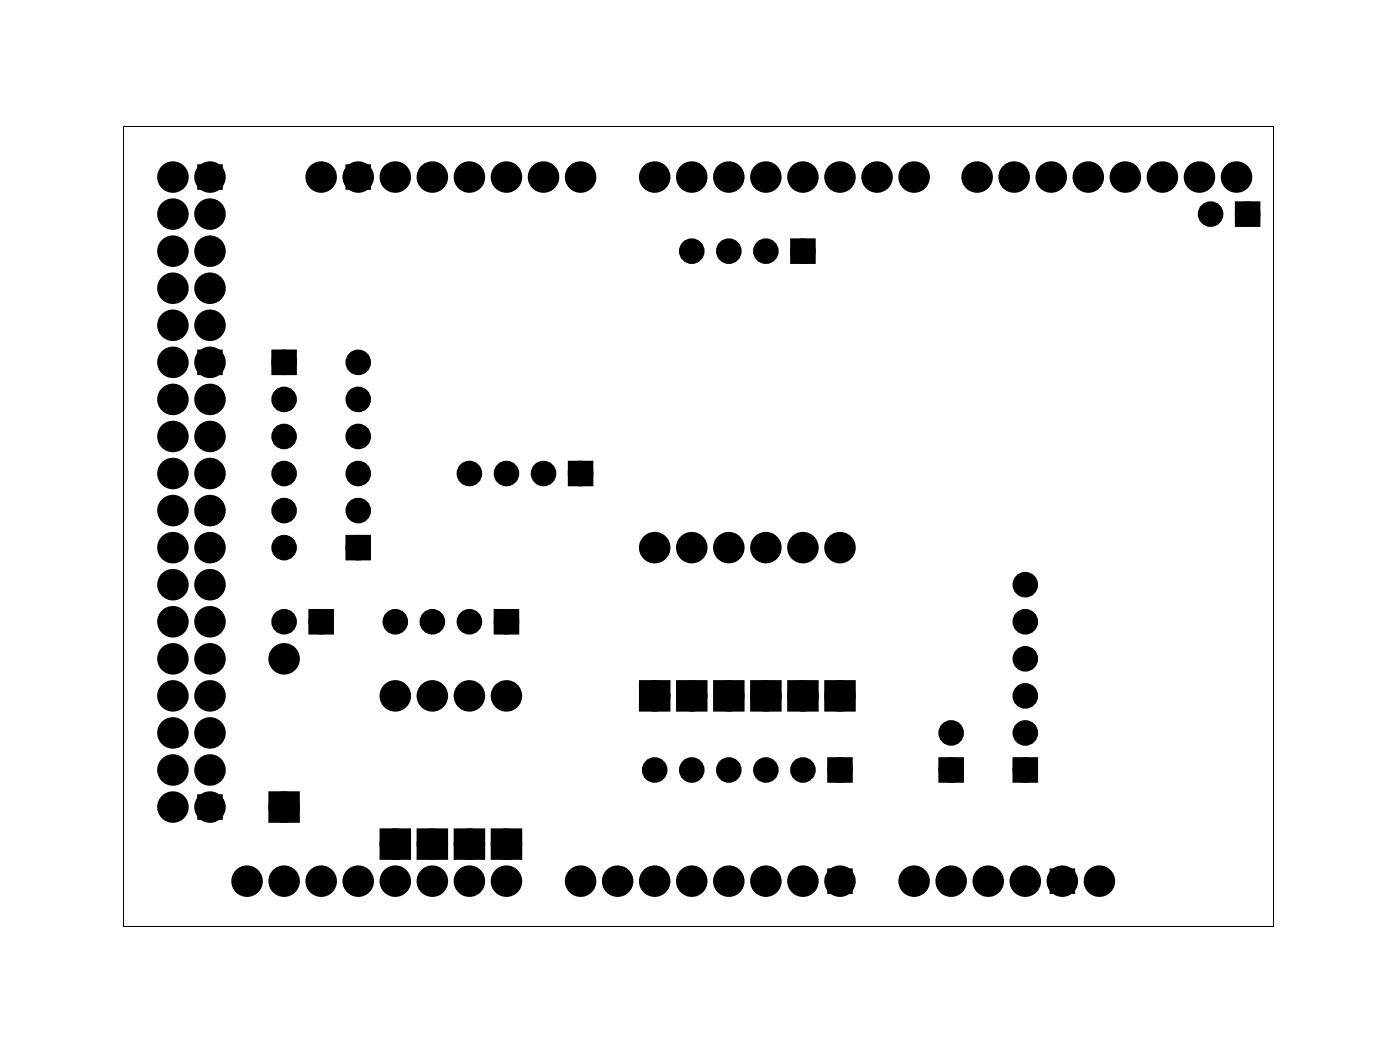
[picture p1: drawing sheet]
<svg xmlns="http://www.w3.org/2000/svg" width="96mm" height="72mm" viewBox="0 0 96 72" stroke-linecap="round" stroke-linejoin="round" font-family="sans-serif">
<path d="M8.5 8.7h78.8v54.8h-78.8z" fill="none" stroke="#000" stroke-width=".07"/>
<g fill="#000">
<circle cx="11.9" cy="12.1" r=".61"/>
<circle cx="11.9" cy="19.8" r=".7"/>
<circle cx="11.9" cy="14.7" r=".7"/>
<circle cx="11.9" cy="12.1" r=".7"/>
<circle cx="11.9" cy="17.2" r=".7"/>
<circle cx="14.4" cy="12.1" r=".61"/>
<circle cx="14.4" cy="19.8" r=".7"/>
<circle cx="14.4" cy="14.7" r=".7"/>
<circle cx="14.4" cy="12.1" r=".7"/>
<circle cx="14.4" cy="17.2" r=".7"/>
<circle cx="22" cy="12.1" r=".61"/>
<circle cx="22" cy="12.1" r=".7"/>
<circle cx="24.6" cy="12.1" r=".61"/>
<circle cx="24.6" cy="12.1" r=".7"/>
<circle cx="27.1" cy="12.1" r=".7"/>
<circle cx="29.6" cy="12.1" r=".7"/>
<circle cx="32.2" cy="12.1" r=".7"/>
<circle cx="34.7" cy="12.1" r=".7"/>
<circle cx="37.3" cy="12.1" r=".7"/>
<circle cx="39.8" cy="12.1" r=".7"/>
<circle cx="44.9" cy="12.1" r=".7"/>
<circle cx="47.4" cy="17.2" r=".61"/>
<circle cx="47.4" cy="12.1" r=".7"/>
<circle cx="50" cy="17.2" r=".61"/>
<circle cx="50" cy="12.1" r=".7"/>
<circle cx="52.5" cy="17.2" r=".61"/>
<circle cx="52.5" cy="12.1" r=".7"/>
<circle cx="55" cy="17.2" r=".61"/>
<circle cx="55" cy="12.1" r=".7"/>
<circle cx="57.6" cy="12.1" r=".7"/>
<circle cx="60.1" cy="12.1" r=".7"/>
<circle cx="62.7" cy="12.1" r=".7"/>
<circle cx="67" cy="12.1" r=".7"/>
<circle cx="69.5" cy="12.1" r=".7"/>
<circle cx="72.1" cy="12.1" r=".7"/>
<circle cx="74.6" cy="12.1" r=".7"/>
<circle cx="77.1" cy="12.1" r=".7"/>
<circle cx="79.7" cy="12.1" r=".7"/>
<circle cx="82.2" cy="12.1" r=".7"/>
<circle cx="83" cy="14.7" r=".61"/>
<circle cx="84.8" cy="12.1" r=".7"/>
<circle cx="85.5" cy="14.7" r=".61"/>
<circle cx="11.9" cy="22.3" r=".7"/>
<circle cx="11.9" cy="37.5" r=".7"/>
<circle cx="11.9" cy="24.8" r=".7"/>
<circle cx="11.9" cy="32.5" r=".7"/>
<circle cx="11.9" cy="29.9" r=".7"/>
<circle cx="11.9" cy="27.4" r=".7"/>
<circle cx="11.9" cy="35" r=".7"/>
<circle cx="14.4" cy="22.3" r=".7"/>
<circle cx="14.4" cy="37.5" r=".7"/>
<circle cx="14.4" cy="24.8" r=".7"/>
<circle cx="14.4" cy="32.5" r=".7"/>
<circle cx="14.4" cy="29.9" r=".7"/>
<circle cx="14.4" cy="27.4" r=".7"/>
<circle cx="14.4" cy="35" r=".7"/>
<circle cx="14.4" cy="29.9" r=".61"/>
<circle cx="14.4" cy="27.4" r=".61"/>
<circle cx="14.4" cy="24.8" r=".61"/>
<circle cx="14.4" cy="37.5" r=".61"/>
<circle cx="14.4" cy="35" r=".61"/>
<circle cx="14.4" cy="32.5" r=".61"/>
<circle cx="19.5" cy="29.9" r=".61"/>
<circle cx="19.5" cy="27.4" r=".61"/>
<circle cx="19.5" cy="24.8" r=".61"/>
<circle cx="19.5" cy="37.5" r=".61"/>
<circle cx="19.5" cy="35" r=".61"/>
<circle cx="19.5" cy="32.5" r=".61"/>
<circle cx="24.6" cy="32.5" r=".61"/>
<circle cx="24.6" cy="29.9" r=".61"/>
<circle cx="24.6" cy="37.5" r=".61"/>
<circle cx="24.6" cy="24.8" r=".61"/>
<circle cx="24.6" cy="27.4" r=".61"/>
<circle cx="24.6" cy="35" r=".61"/>
<circle cx="32.2" cy="32.5" r=".61"/>
<circle cx="34.7" cy="32.5" r=".61"/>
<circle cx="37.3" cy="32.5" r=".61"/>
<circle cx="39.8" cy="32.5" r=".61"/>
<circle cx="44.9" cy="37.5" r=".7"/>
<circle cx="47.4" cy="37.5" r=".7"/>
<circle cx="50" cy="37.5" r=".7"/>
<circle cx="52.5" cy="37.5" r=".7"/>
<circle cx="55" cy="37.5" r=".7"/>
<circle cx="57.6" cy="37.5" r=".7"/>
<circle cx="11.9" cy="55.3" r=".61"/>
<circle cx="11.9" cy="55.3" r=".7"/>
<circle cx="11.9" cy="40.1" r=".7"/>
<circle cx="11.9" cy="52.8" r=".7"/>
<circle cx="11.9" cy="42.6" r=".7"/>
<circle cx="11.9" cy="45.2" r=".7"/>
<circle cx="11.9" cy="50.2" r=".7"/>
<circle cx="11.9" cy="47.7" r=".7"/>
<circle cx="14.4" cy="55.3" r=".61"/>
<circle cx="14.4" cy="55.3" r=".7"/>
<circle cx="14.4" cy="40.1" r=".7"/>
<circle cx="14.4" cy="52.8" r=".7"/>
<circle cx="14.4" cy="42.6" r=".7"/>
<circle cx="14.4" cy="45.2" r=".7"/>
<circle cx="14.4" cy="50.2" r=".7"/>
<circle cx="14.4" cy="47.7" r=".7"/>
<circle cx="19.5" cy="45.2" r=".7"/>
<circle cx="19.5" cy="55.3" r=".7"/>
<circle cx="19.5" cy="42.6" r=".61"/>
<circle cx="22" cy="42.6" r=".61"/>
<circle cx="27.1" cy="57.9" r=".7"/>
<circle cx="27.1" cy="47.7" r=".7"/>
<circle cx="27.1" cy="42.6" r=".61"/>
<circle cx="29.6" cy="57.9" r=".7"/>
<circle cx="29.6" cy="47.7" r=".7"/>
<circle cx="29.6" cy="42.6" r=".61"/>
<circle cx="32.2" cy="47.7" r=".7"/>
<circle cx="32.2" cy="57.9" r=".7"/>
<circle cx="32.2" cy="42.6" r=".61"/>
<circle cx="34.7" cy="47.7" r=".7"/>
<circle cx="34.7" cy="57.9" r=".7"/>
<circle cx="34.7" cy="42.6" r=".61"/>
<circle cx="44.9" cy="47.7" r=".7"/>
<circle cx="44.9" cy="52.8" r=".61"/>
<circle cx="47.4" cy="47.7" r=".7"/>
<circle cx="47.4" cy="52.8" r=".61"/>
<circle cx="50" cy="47.7" r=".7"/>
<circle cx="50" cy="52.8" r=".61"/>
<circle cx="52.5" cy="47.7" r=".7"/>
<circle cx="52.5" cy="52.8" r=".61"/>
<circle cx="55" cy="47.7" r=".7"/>
<circle cx="55" cy="52.8" r=".61"/>
<circle cx="57.6" cy="47.7" r=".7"/>
<circle cx="57.6" cy="52.8" r=".61"/>
<circle cx="65.2" cy="50.2" r=".61"/>
<circle cx="65.2" cy="52.8" r=".61"/>
<circle cx="70.3" cy="45.2" r=".61"/>
<circle cx="70.3" cy="50.2" r=".61"/>
<circle cx="70.3" cy="42.6" r=".61"/>
<circle cx="70.3" cy="40.1" r=".61"/>
<circle cx="70.3" cy="47.7" r=".61"/>
<circle cx="70.3" cy="52.8" r=".61"/>
<circle cx="16.9" cy="60.4" r=".7"/>
<circle cx="19.5" cy="60.4" r=".7"/>
<circle cx="22" cy="60.4" r=".7"/>
<circle cx="24.6" cy="60.4" r=".7"/>
<circle cx="27.1" cy="60.4" r=".7"/>
<circle cx="29.6" cy="60.4" r=".7"/>
<circle cx="32.2" cy="60.4" r=".7"/>
<circle cx="34.7" cy="60.4" r=".7"/>
<circle cx="39.8" cy="60.4" r=".7"/>
<circle cx="42.3" cy="60.4" r=".7"/>
<circle cx="44.9" cy="60.4" r=".61"/>
<circle cx="44.9" cy="60.4" r=".7"/>
<circle cx="47.4" cy="60.4" r=".61"/>
<circle cx="47.4" cy="60.4" r=".7"/>
<circle cx="50" cy="60.4" r=".61"/>
<circle cx="50" cy="60.4" r=".7"/>
<circle cx="52.5" cy="60.4" r=".61"/>
<circle cx="52.5" cy="60.4" r=".7"/>
<circle cx="55" cy="60.4" r=".61"/>
<circle cx="55" cy="60.4" r=".7"/>
<circle cx="57.6" cy="60.4" r=".61"/>
<circle cx="57.6" cy="60.4" r=".7"/>
<circle cx="62.7" cy="60.4" r=".7"/>
<circle cx="65.2" cy="60.4" r=".61"/>
<circle cx="65.2" cy="60.4" r=".7"/>
<circle cx="67.7" cy="60.4" r=".61"/>
<circle cx="67.7" cy="60.4" r=".7"/>
<circle cx="70.3" cy="60.4" r=".61"/>
<circle cx="70.3" cy="60.4" r=".7"/>
<circle cx="72.8" cy="60.4" r=".61"/>
<circle cx="72.8" cy="60.4" r=".7"/>
<circle cx="75.4" cy="60.4" r=".7"/>
</g>
<g fill="none" stroke="#000" stroke-width=".76" stroke-linecap="butt">
<path d="M18.8 54.6h1.4v1.4h-1.4zM26.4 57.2h1.4v1.4h-1.4zM28.9 57.2h1.4v1.4h-1.4zM31.5 57.2h1.4v1.4h-1.4zM34 57.2h1.4v1.4h-1.4zM44.2 47h1.4v1.4h-1.4zM46.7 47h1.4v1.4h-1.4zM49.3 47h1.4v1.4h-1.4zM51.8 47h1.4v1.4h-1.4zM54.3 47h1.4v1.4h-1.4zM56.9 47h1.4v1.4h-1.4z"/>
<circle cx="11.9" cy="14.7" r=".7"/>
<circle cx="11.9" cy="12.1" r=".7"/>
<circle cx="11.9" cy="19.8" r=".7"/>
<circle cx="11.9" cy="17.2" r=".7"/>
<circle cx="14.4" cy="14.7" r=".7"/>
<circle cx="14.4" cy="12.1" r=".7"/>
<circle cx="14.4" cy="19.8" r=".7"/>
<circle cx="14.4" cy="17.2" r=".7"/>
<circle cx="22" cy="12.1" r=".7"/>
<circle cx="24.6" cy="12.1" r=".7"/>
<circle cx="27.1" cy="12.1" r=".7"/>
<circle cx="29.6" cy="12.1" r=".7"/>
<circle cx="32.2" cy="12.1" r=".7"/>
<circle cx="34.7" cy="12.1" r=".7"/>
<circle cx="37.3" cy="12.1" r=".7"/>
<circle cx="39.8" cy="12.1" r=".7"/>
<circle cx="44.9" cy="12.1" r=".7"/>
<circle cx="47.4" cy="12.1" r=".7"/>
<circle cx="50" cy="12.1" r=".7"/>
<circle cx="52.5" cy="12.1" r=".7"/>
<circle cx="55" cy="12.1" r=".7"/>
<circle cx="57.6" cy="12.1" r=".7"/>
<circle cx="60.1" cy="12.1" r=".7"/>
<circle cx="62.7" cy="12.1" r=".7"/>
<circle cx="67" cy="12.1" r=".7"/>
<circle cx="69.5" cy="12.1" r=".7"/>
<circle cx="72.1" cy="12.1" r=".7"/>
<circle cx="74.6" cy="12.1" r=".7"/>
<circle cx="77.1" cy="12.1" r=".7"/>
<circle cx="79.7" cy="12.1" r=".7"/>
<circle cx="82.2" cy="12.1" r=".7"/>
<circle cx="84.8" cy="12.1" r=".7"/>
<circle cx="11.9" cy="27.4" r=".7"/>
<circle cx="11.9" cy="29.9" r=".7"/>
<circle cx="11.9" cy="24.8" r=".7"/>
<circle cx="11.9" cy="32.5" r=".7"/>
<circle cx="11.9" cy="37.5" r=".7"/>
<circle cx="11.9" cy="35" r=".7"/>
<circle cx="11.9" cy="22.3" r=".7"/>
<circle cx="14.4" cy="27.4" r=".7"/>
<circle cx="14.4" cy="24.8" r=".7"/>
<circle cx="14.4" cy="29.9" r=".7"/>
<circle cx="14.4" cy="32.5" r=".7"/>
<circle cx="14.4" cy="37.5" r=".7"/>
<circle cx="14.4" cy="35" r=".7"/>
<circle cx="14.4" cy="22.3" r=".7"/>
<circle cx="44.9" cy="37.5" r=".7"/>
<circle cx="47.4" cy="37.5" r=".7"/>
<circle cx="50" cy="37.5" r=".7"/>
<circle cx="52.5" cy="37.5" r=".7"/>
<circle cx="55" cy="37.5" r=".7"/>
<circle cx="57.6" cy="37.5" r=".7"/>
<circle cx="11.9" cy="55.3" r=".7"/>
<circle cx="11.9" cy="45.2" r=".7"/>
<circle cx="11.9" cy="42.6" r=".7"/>
<circle cx="11.9" cy="50.2" r=".7"/>
<circle cx="11.9" cy="52.8" r=".7"/>
<circle cx="11.9" cy="40.1" r=".7"/>
<circle cx="11.9" cy="47.7" r=".7"/>
<circle cx="14.4" cy="55.3" r=".7"/>
<circle cx="14.4" cy="45.2" r=".7"/>
<circle cx="14.4" cy="52.8" r=".7"/>
<circle cx="14.4" cy="42.6" r=".7"/>
<circle cx="14.4" cy="50.2" r=".7"/>
<circle cx="14.4" cy="47.7" r=".7"/>
<circle cx="14.4" cy="40.1" r=".7"/>
<circle cx="19.5" cy="55.3" r=".7"/>
<circle cx="19.5" cy="45.2" r=".7"/>
<circle cx="27.1" cy="57.9" r=".7"/>
<circle cx="27.1" cy="47.7" r=".7"/>
<circle cx="29.6" cy="57.9" r=".7"/>
<circle cx="29.6" cy="47.7" r=".7"/>
<circle cx="32.2" cy="57.9" r=".7"/>
<circle cx="32.2" cy="47.7" r=".7"/>
<circle cx="34.7" cy="57.9" r=".7"/>
<circle cx="34.7" cy="47.7" r=".7"/>
<circle cx="44.9" cy="47.7" r=".7"/>
<circle cx="47.4" cy="47.7" r=".7"/>
<circle cx="50" cy="47.7" r=".7"/>
<circle cx="52.5" cy="47.7" r=".7"/>
<circle cx="55" cy="47.7" r=".7"/>
<circle cx="57.6" cy="47.7" r=".7"/>
<circle cx="16.9" cy="60.4" r=".7"/>
<circle cx="19.5" cy="60.4" r=".7"/>
<circle cx="22" cy="60.4" r=".7"/>
<circle cx="24.6" cy="60.4" r=".7"/>
<circle cx="27.1" cy="60.4" r=".7"/>
<circle cx="29.6" cy="60.4" r=".7"/>
<circle cx="32.2" cy="60.4" r=".7"/>
<circle cx="34.7" cy="60.4" r=".7"/>
<circle cx="39.8" cy="60.4" r=".7"/>
<circle cx="42.3" cy="60.4" r=".7"/>
<circle cx="44.9" cy="60.4" r=".7"/>
<circle cx="47.4" cy="60.4" r=".7"/>
<circle cx="50" cy="60.4" r=".7"/>
<circle cx="52.5" cy="60.4" r=".7"/>
<circle cx="55" cy="60.4" r=".7"/>
<circle cx="57.6" cy="60.4" r=".7"/>
<circle cx="62.7" cy="60.4" r=".7"/>
<circle cx="65.2" cy="60.4" r=".7"/>
<circle cx="67.7" cy="60.4" r=".7"/>
<circle cx="70.3" cy="60.4" r=".7"/>
<circle cx="72.8" cy="60.4" r=".7"/>
<circle cx="75.4" cy="60.4" r=".7"/>
</g>
<g fill="#000">
<path d="M13.8 11.5h1.2v1.2h-1.2zM23.9 11.5h1.3v1.2h-1.3zM54.4 16.6h1.2v1.2h-1.2zM84.9 14.1h1.2v1.2h-1.2zM13.8 24.2h1.2v1.2h-1.2zM18.9 24.2h1.2v1.2h-1.2zM23.9 36.9h1.3v1.2h-1.3zM39.2 31.8h1.2v1.3h-1.2zM13.8 54.7h1.2v1.2h-1.2zM18.8 54.6h1.4v1.4h-1.4zM21.4 42h1.2v1.2h-1.2zM26.4 57.2h1.4v1.4h-1.4z"/>
<path d="M28.9 57.2h1.4v1.4h-1.4zM31.5 57.2h1.4v1.4h-1.4zM34.1 42h1.2v1.2h-1.2zM34 57.2h1.4v1.4h-1.4zM44.2 47h1.4v1.4h-1.4zM46.7 47h1.4v1.4h-1.4zM49.3 47h1.4v1.4h-1.4zM51.8 47h1.4v1.4h-1.4zM54.3 47h1.4v1.4h-1.4zM57 52.2h1.2v1.2h-1.2zM56.9 47h1.4v1.4h-1.4zM64.6 52.2h1.2v1.2h-1.2z"/>
<path d="M69.7 52.2h1.2v1.2h-1.2zM57 59.8h1.2v1.2h-1.2zM72.2 59.8h1.2v1.2h-1.2z"/>
</g>
<g fill="none" stroke="#000" stroke-width=".53">
<path d="M13.8 11.5h1.2v1.2h-1.2zM23.9 11.5h1.3v1.2h-1.3zM54.4 16.6h1.2v1.2h-1.2zM84.9 14.1h1.2v1.2h-1.2zM13.8 24.2h1.2v1.2h-1.2zM18.9 24.2h1.2v1.2h-1.2zM23.9 36.9h1.3v1.2h-1.3zM39.2 31.8h1.2v1.3h-1.2zM13.8 54.7h1.2v1.2h-1.2zM21.4 42h1.2v1.2h-1.2zM34.1 42h1.2v1.2h-1.2zM57 59.8h1.2v1.2h-1.2z"/>
<path d="M57 52.2h1.2v1.2h-1.2zM64.6 52.2h1.2v1.2h-1.2zM69.7 52.2h1.2v1.2h-1.2zM72.2 59.8h1.2v1.2h-1.2z"/>
<circle cx="11.9" cy="12.1" r=".61"/>
<circle cx="14.4" cy="12.1" r=".61"/>
<circle cx="22" cy="12.1" r=".61"/>
<circle cx="24.6" cy="12.1" r=".61"/>
<circle cx="47.4" cy="17.2" r=".61"/>
<circle cx="50" cy="17.2" r=".61"/>
<circle cx="52.5" cy="17.2" r=".61"/>
<circle cx="55" cy="17.2" r=".61"/>
<circle cx="83" cy="14.7" r=".61"/>
<circle cx="85.5" cy="14.7" r=".61"/>
<circle cx="14.4" cy="32.5" r=".61"/>
<circle cx="14.4" cy="29.9" r=".61"/>
<circle cx="14.4" cy="35" r=".61"/>
<circle cx="14.4" cy="37.5" r=".61"/>
<circle cx="14.4" cy="24.8" r=".61"/>
<circle cx="14.4" cy="27.4" r=".61"/>
<circle cx="19.5" cy="29.9" r=".61"/>
<circle cx="19.5" cy="32.5" r=".61"/>
<circle cx="19.5" cy="35" r=".61"/>
<circle cx="19.5" cy="37.5" r=".61"/>
<circle cx="19.5" cy="24.8" r=".61"/>
<circle cx="19.5" cy="27.4" r=".61"/>
<circle cx="24.6" cy="35" r=".61"/>
<circle cx="24.6" cy="37.5" r=".61"/>
<circle cx="24.6" cy="24.8" r=".61"/>
<circle cx="24.6" cy="27.4" r=".61"/>
<circle cx="24.6" cy="32.5" r=".61"/>
<circle cx="24.6" cy="29.9" r=".61"/>
<circle cx="32.2" cy="32.5" r=".61"/>
<circle cx="34.7" cy="32.5" r=".61"/>
<circle cx="37.3" cy="32.5" r=".61"/>
<circle cx="39.8" cy="32.5" r=".61"/>
<circle cx="11.9" cy="55.3" r=".61"/>
<circle cx="14.4" cy="55.3" r=".61"/>
<circle cx="19.5" cy="42.6" r=".61"/>
<circle cx="22" cy="42.6" r=".61"/>
<circle cx="27.1" cy="42.6" r=".61"/>
<circle cx="29.6" cy="42.6" r=".61"/>
<circle cx="32.2" cy="42.6" r=".61"/>
<circle cx="34.7" cy="42.6" r=".61"/>
<circle cx="44.9" cy="52.8" r=".61"/>
<circle cx="47.4" cy="52.8" r=".61"/>
<circle cx="50" cy="52.8" r=".61"/>
<circle cx="52.5" cy="52.8" r=".61"/>
<circle cx="55" cy="52.8" r=".61"/>
<circle cx="57.6" cy="52.8" r=".61"/>
<circle cx="65.2" cy="50.2" r=".61"/>
<circle cx="65.2" cy="52.8" r=".61"/>
<circle cx="70.3" cy="50.2" r=".61"/>
<circle cx="70.3" cy="52.8" r=".61"/>
<circle cx="70.3" cy="40.1" r=".61"/>
<circle cx="70.3" cy="42.6" r=".61"/>
<circle cx="70.3" cy="47.7" r=".61"/>
<circle cx="70.3" cy="45.2" r=".61"/>
<circle cx="44.9" cy="60.4" r=".61"/>
<circle cx="47.4" cy="60.4" r=".61"/>
<circle cx="50" cy="60.4" r=".61"/>
<circle cx="52.5" cy="60.4" r=".61"/>
<circle cx="55" cy="60.4" r=".61"/>
<circle cx="57.6" cy="60.4" r=".61"/>
<circle cx="65.2" cy="60.4" r=".61"/>
<circle cx="67.7" cy="60.4" r=".61"/>
<circle cx="70.3" cy="60.4" r=".61"/>
<circle cx="72.8" cy="60.4" r=".61"/>
</g>
</svg>
